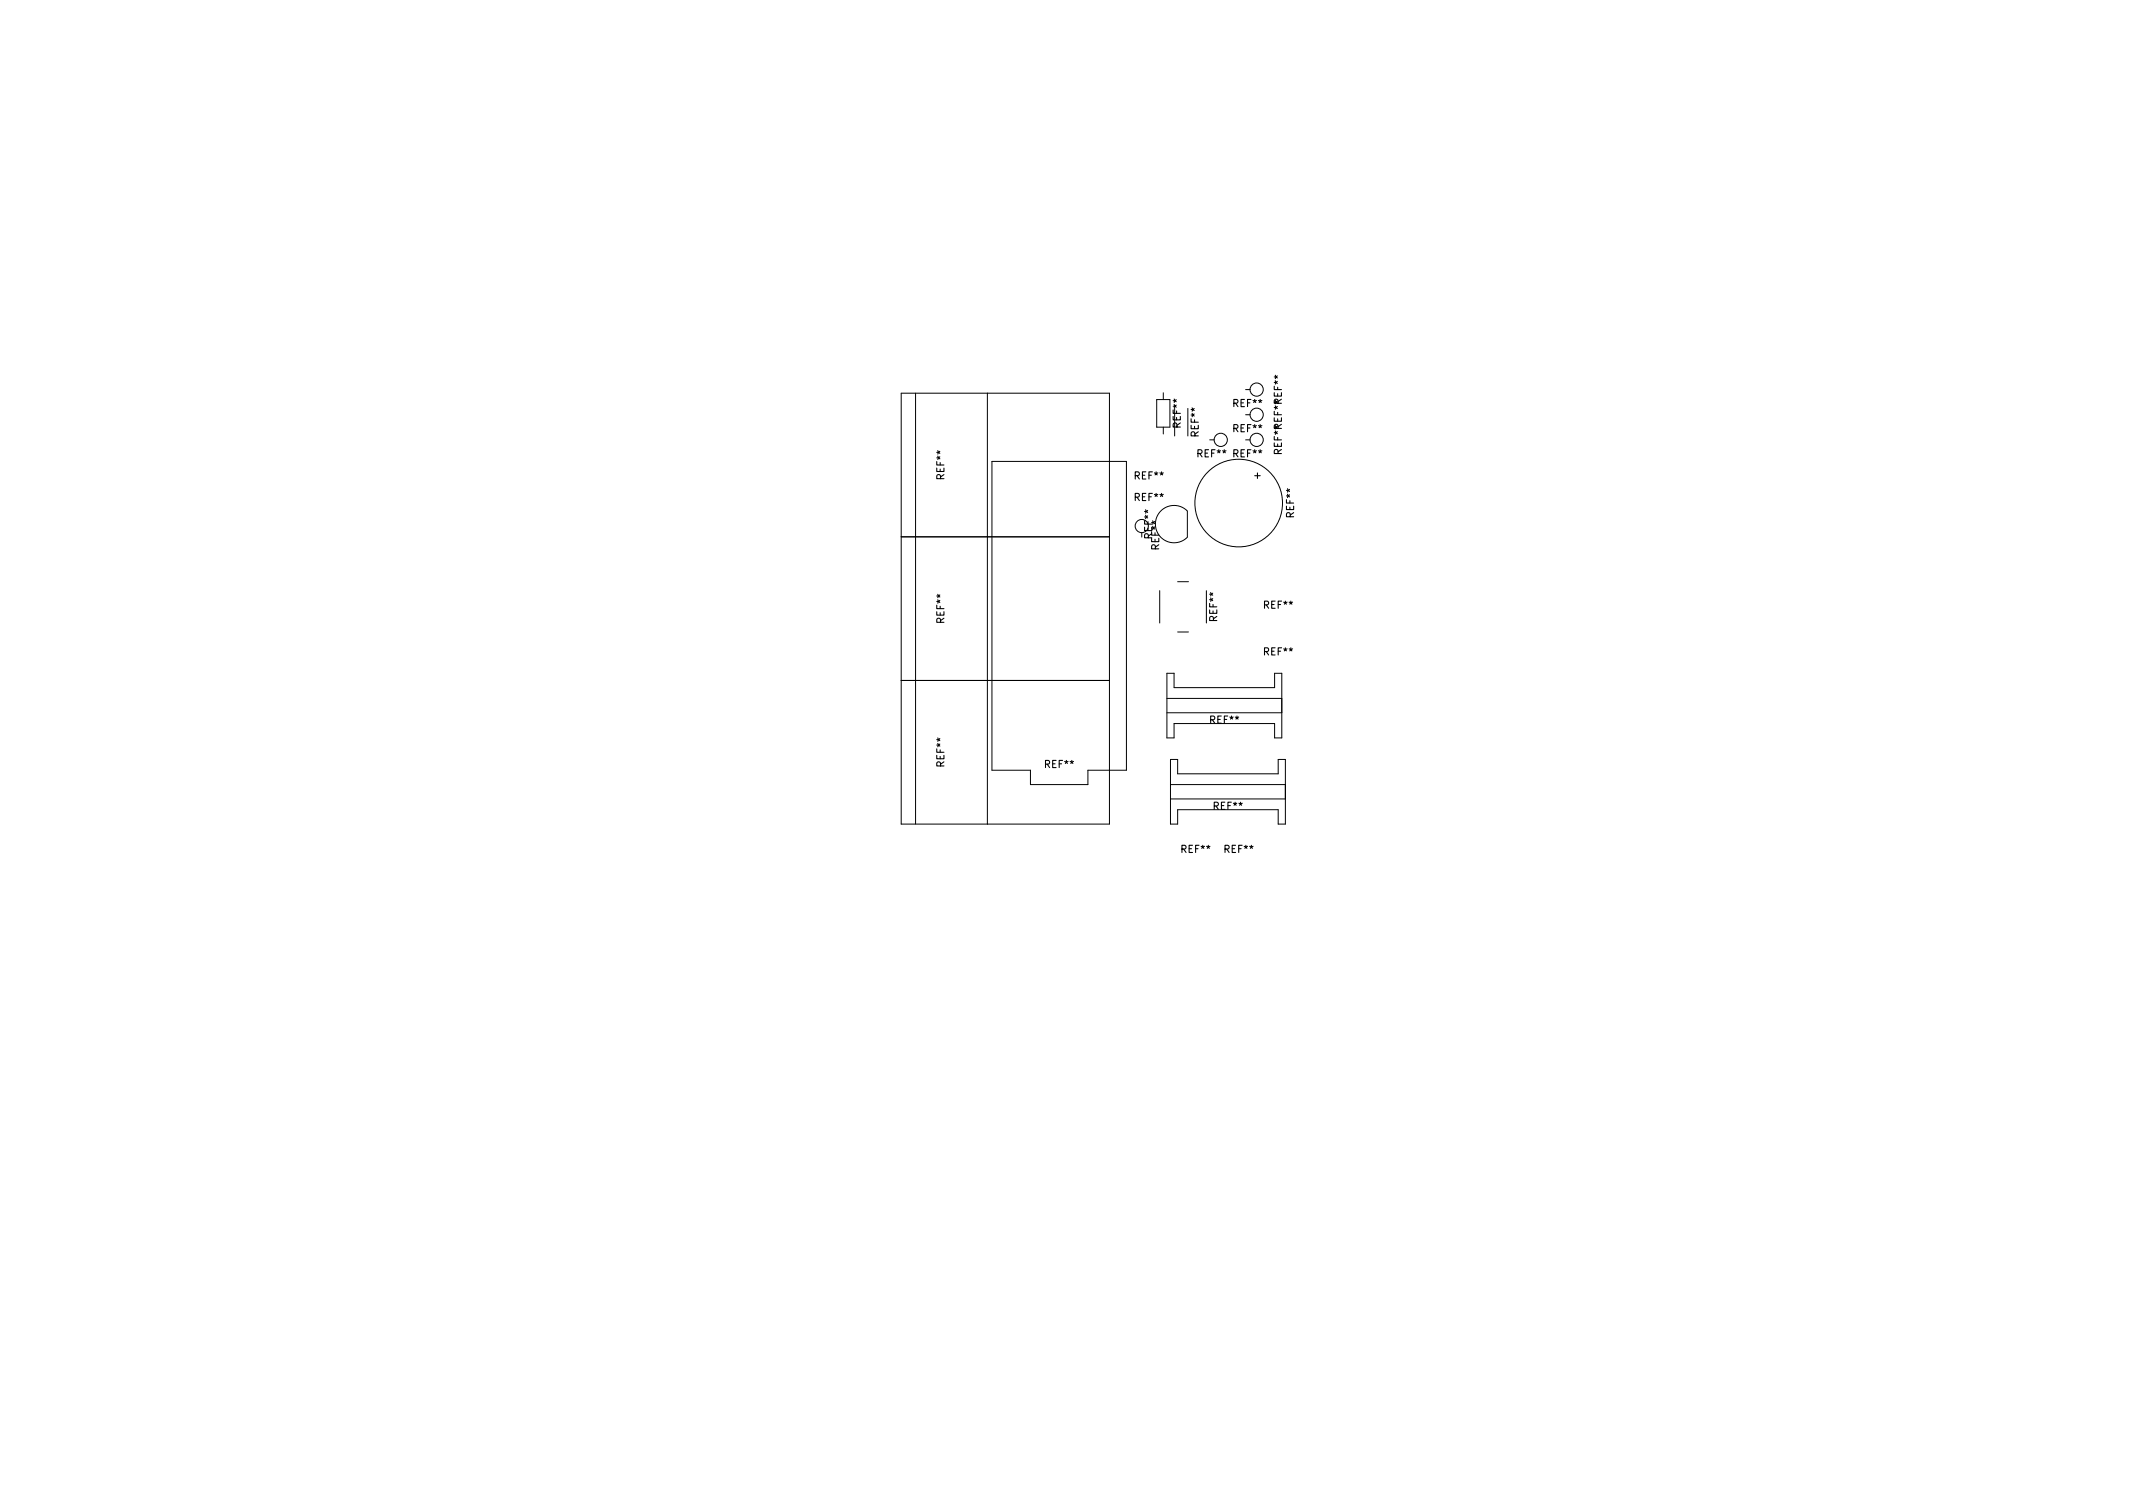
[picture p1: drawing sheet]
<svg xmlns="http://www.w3.org/2000/svg" width="297mm" height="210mm" viewBox="0 0 297 210" stroke-linecap="round" stroke-linejoin="round" font-family="sans-serif">
<defs><g id="words">
<g font-size="1.4">
<text x="164.4" y="59.5" transform="rotate(-90 164.4 59.5)">REF**</text>
<text x="171.8" y="56.7">REF**</text>
<text x="178.5" y="59.7" transform="rotate(-90 178.5 59.7)">REF**</text>
<text x="166.8" y="63.7">REF**</text>
<text x="166.9" y="60.7" transform="rotate(-90 166.9 60.7)">REF**</text>
<text x="171.8" y="60.2">REF**</text>
<text x="171.8" y="63.7">REF**</text>
<text x="131.5" y="66.7" transform="rotate(-90 131.5 66.7)">REF**</text>
<text x="158.1" y="69.7">REF**</text>
<text x="158.1" y="66.7">REF**</text>
<text x="175.5" y="66.6" transform="rotate(-90 175.5 66.6)">+</text>
<text x="180.2" y="72" transform="rotate(-90 180.2 72)">REF**</text>
<text x="160.4" y="74.9" transform="rotate(-90 160.4 74.9)">REF**</text>
<text x="161.4" y="76.5" transform="rotate(-90 161.4 76.5)">REF**</text>
<text x="131.5" y="86.7" transform="rotate(-90 131.5 86.7)">REF**</text>
<text x="169.5" y="86.4" transform="rotate(-90 169.5 86.4)">REF**</text>
<text x="176.1" y="84.7">REF**</text>
<text x="176.1" y="91.2">REF**</text>
<text x="168.6" y="100.7">REF**</text>
<text x="131.5" y="106.7" transform="rotate(-90 131.5 106.7)">REF**</text>
<text x="145.6" y="106.9">REF**</text>
<text x="169.1" y="112.7">REF**</text>
<text x="164.6" y="118.7">REF**</text>
<text x="170.6" y="118.7">REF**</text>
</g>
</g></defs>
<g fill="none" stroke="#000" stroke-width=".14">
<path d="M125.5 54.7h29v60h-29zM127.5 54.7v60M137.5 54.7v60M161.1 55.6h1.8v3.9h-1.8zM162 54.7v.9M162 59.5v.9M163.6 56.9v3.8M165.4 56.9v3.8M173.5 57.7h.6M173.5 54.2h.6M125.5 74.7h29M138.1 64.2h18.8v43h-5.4v2h-8v-2h-5.4z"/>
<path d="M165.3 71.1a2.6 2.6 0 0 0-3.6 0 2.6 2.6 0 0 0 0 3.7 2.6 2.6 0 0 0 3.6 0M165.3 71.2v3.6M168.5 61.2h.6M173.5 61.2h.6M125.5 94.7h29M161.5 82.2v4.5M162.5 93.7h1v2h14v-2h1v9h-1v-2h-14v2h-1zM162.5 99.2h16M162.5 97.2h16M164 88h1.5M164 81h1.5M168 82.2v4.5"/>
<path d="M163 105.7h1v2h14v-2h1v9h-1v-2h-14v2h-1zM163 111.2h16M163 109.2h16"/>
<circle cx="175" cy="54.2" r=".92"/>
<circle cx="175" cy="57.7" r=".92"/>
<circle cx="159" cy="73.2" r=".92"/>
<circle cx="170" cy="61.2" r=".92"/>
<circle cx="172.5" cy="70" r="6.1"/>
<circle cx="175" cy="61.2" r=".92"/>
</g>
<g fill="none" stroke="#000" stroke-width=".15">
<path d="M177.5 54.7v.5h1v-.5M177.5 53.8v.4h1M177.5 53.2h.2M177.5 52.5h.2M177.6 53l.1 .2-.1 .3M177.6 52.2l.1 .3-.1 .2M177.9 53.1l-.2 .1 .2 .2M177.9 52.3l-.2 .2 .2 .1M177.9 53.9v.3M177.9 54.8v.4M177.5 61.7v.5h1v-.5M177.5 60.8v.4h1"/>
<path d="M177.5 60.2h.2M177.6 60l.1 .2-.1 .3M177.9 60.1l-.2 .1 .2 .2M177.9 60.9v.3M177.9 61.8v.4M178 63.2l-.1-.5-.1-.1h-.3v.6h1M178.5 62.6l-.5 .3"/>
</g>
<use href="#words"/>
</svg>
